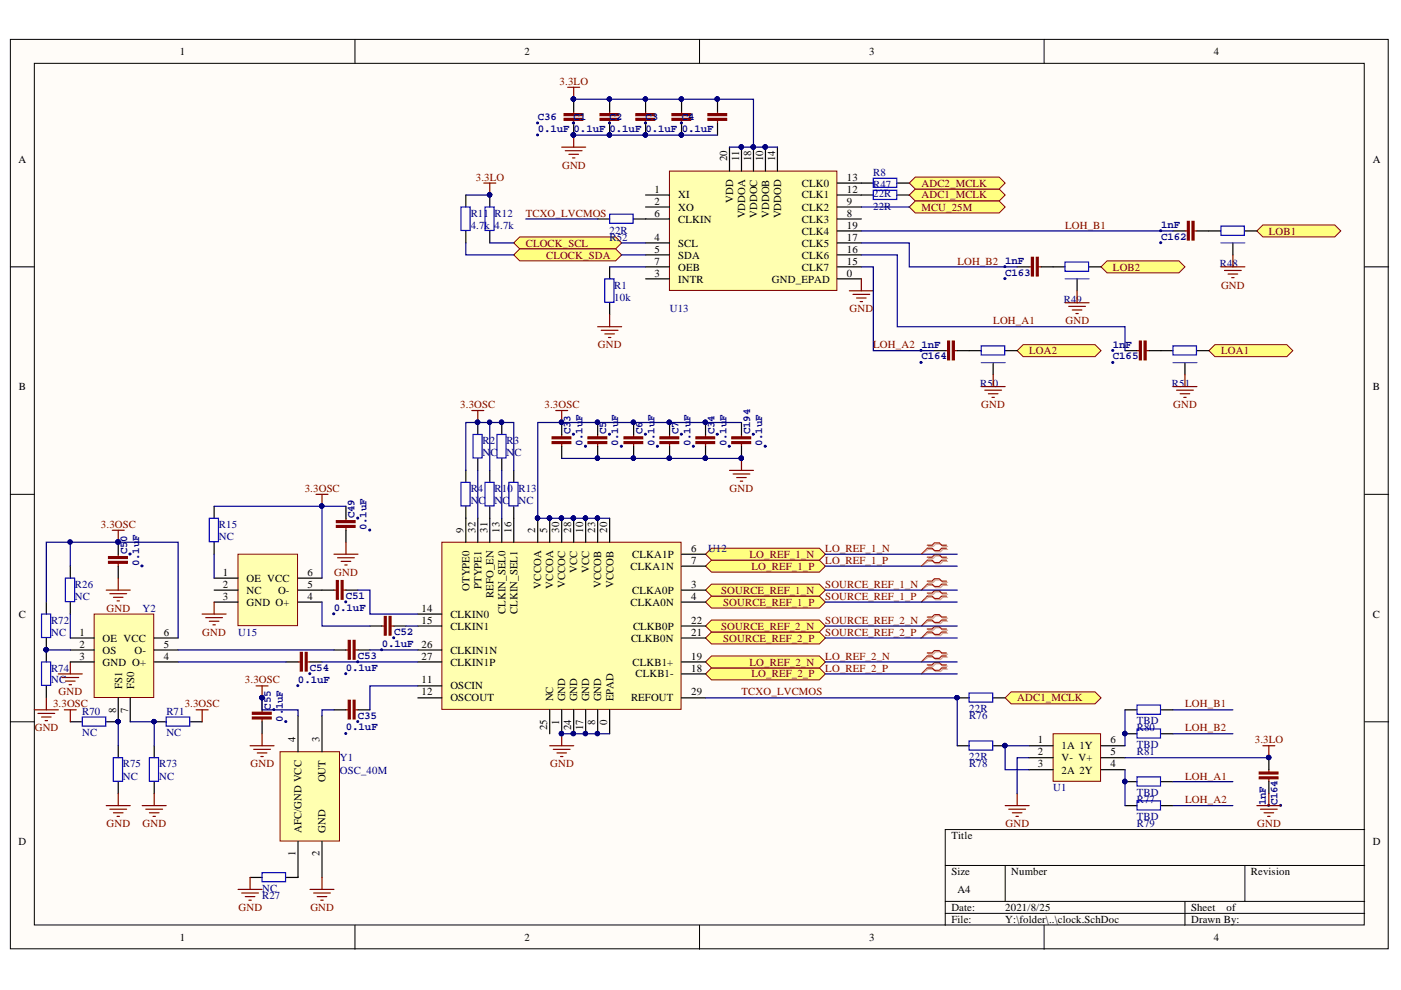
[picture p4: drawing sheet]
<svg xmlns="http://www.w3.org/2000/svg" width="297mm" height="210mm" viewBox="0 0 297 210" stroke-linecap="round" stroke-linejoin="round" font-family="sans-serif">
<defs><g id="words">
<g font-size="2.3">
<text x="38.1" y="11.7">1</text>
<text x="111.2" y="11.7">2</text>
<text x="184.3" y="11.7">3</text>
<text x="257.4" y="11.7">4</text>
<text x="3.9" y="34.5">A</text>
<text x="154.2" y="34.2" transform="rotate(-90 154.2 34.2)">20</text>
<text x="156.7" y="34.2" transform="rotate(-90 156.7 34.2)">11</text>
<text x="159.2" y="34.2" transform="rotate(-90 159.2 34.2)">18</text>
<text x="161.8" y="34.2" transform="rotate(-90 161.8 34.2)">10</text>
<text x="164.3" y="34.2" transform="rotate(-90 164.3 34.2)">14</text>
<text x="291.1" y="34.5">A</text>
<text x="138.8" y="40.8">1</text>
<text x="170" y="39.5">CLK0</text>
<text x="179.5" y="40.8">12</text>
<text x="179.5" y="38.3">13</text>
<text x="138.8" y="43.4">2</text>
<text x="138.8" y="46">6</text>
<text x="143.8" y="42.1">XI</text>
<text x="143.8" y="44.7">XO</text>
<text x="143.8" y="47.2">CLKIN</text>
<text x="155.4" y="43" transform="rotate(-90 155.4 43)">VDD</text>
<text x="158" y="46.3" transform="rotate(-90 158 46.3)">VDDOA</text>
<text x="160.5" y="46.2" transform="rotate(-90 160.5 46.2)">VDDOC</text>
<text x="163.1" y="46.2" transform="rotate(-90 163.1 46.2)">VDDOB</text>
<text x="165.6" y="46.3" transform="rotate(-90 165.6 46.3)">VDDOD</text>
<text x="170" y="47.2">CLK3</text>
<text x="170" y="44.7">CLK2</text>
<text x="170" y="42.1">CLK1</text>
<text x="179.5" y="46">8</text>
<text x="179.5" y="43.4">9</text>
<text x="138.8" y="51">4</text>
<text x="138.8" y="53.6">5</text>
<text x="143.8" y="52.3">SCL</text>
<text x="170" y="52.3">CLK5</text>
<text x="170" y="49.8">CLK4</text>
<text x="179.5" y="53.6">16</text>
<text x="179.5" y="51">17</text>
<text x="179.5" y="48.5">19</text>
<text x="138.8" y="58.6">3</text>
<text x="138.8" y="56.1">7</text>
<text x="143.8" y="59.9">INTR</text>
<text x="143.8" y="54.8">SDA</text>
<text x="143.8" y="57.4">OEB</text>
<text x="163.6" y="59.9">GND_EPAD</text>
<text x="170" y="57.4">CLK7</text>
<text x="170" y="54.8">CLK6</text>
<text x="179.5" y="56.1">15</text>
<text x="179.5" y="58.6">0</text>
<text x="4" y="82.7">B</text>
<text x="291.1" y="82.7">B</text>
<text x="98.3" y="113" transform="rotate(-90 98.3 113)">9</text>
<text x="100.8" y="113" transform="rotate(-90 100.8 113)">32</text>
<text x="103.3" y="113" transform="rotate(-90 103.3 113)">31</text>
<text x="105.9" y="113" transform="rotate(-90 105.9 113)">13</text>
<text x="108.4" y="113" transform="rotate(-90 108.4 113)">16</text>
<text x="113.5" y="113" transform="rotate(-90 113.5 113)">2</text>
<text x="116" y="113" transform="rotate(-90 116 113)">5</text>
<text x="118.6" y="113" transform="rotate(-90 118.6 113)">30</text>
<text x="121.1" y="113" transform="rotate(-90 121.1 113)">28</text>
<text x="123.6" y="113" transform="rotate(-90 123.6 113)">10</text>
<text x="126.2" y="113" transform="rotate(-90 126.2 113)">23</text>
<text x="128.7" y="113" transform="rotate(-90 128.7 113)">20</text>
<text x="134" y="118.3">CLKA1P</text>
<text x="146.6" y="117">6</text>
<text x="146.6" y="119.6">7</text>
<text x="47.3" y="122.1">1</text>
<text x="47.3" y="124.6">2</text>
<text x="52.3" y="123.4">OE VCC</text>
<text x="52.3" y="125.9">NC</text>
<text x="58.9" y="125.9">O-</text>
<text x="65.2" y="124.6">5</text>
<text x="65.2" y="122.1">6</text>
<text x="99.5" y="125.3" transform="rotate(-90 99.5 125.3)">OTYPE0</text>
<text x="102.1" y="124.9" transform="rotate(-90 102.1 124.9)">PTYPE1</text>
<text x="114.8" y="124.8" transform="rotate(-90 114.8 124.8)">VCCOA</text>
<text x="117.3" y="124.8" transform="rotate(-90 117.3 124.8)">VCCOA</text>
<text x="119.8" y="124.6" transform="rotate(-90 119.8 124.6)">VCCOC</text>
<text x="122.4" y="121.4" transform="rotate(-90 122.4 121.4)">VCC</text>
<text x="124.9" y="121.4" transform="rotate(-90 124.9 121.4)">VCC</text>
<text x="127.5" y="124.6" transform="rotate(-90 127.5 124.6)">VCCOB</text>
<text x="130.1" y="124.6" transform="rotate(-90 130.1 124.6)">VCCOB</text>
<text x="133.7" y="120.8">CLKA1N</text>
<text x="134" y="125.9">CLKA0P</text>
<text x="146.6" y="124.6">3</text>
<text x="4" y="131">C</text>
<text x="47.3" y="127.2">3</text>
<text x="52.3" y="128.4">GND O+</text>
<text x="65.2" y="127.2">4</text>
<text x="89.4" y="129.7">14</text>
<text x="95.5" y="131">CLKIN0</text>
<text x="104.6" y="126.8" transform="rotate(-90 104.6 126.8)">REFO_EN</text>
<text x="107.2" y="130.1" transform="rotate(-90 107.2 130.1)">CLKIN_SEL0</text>
<text x="109.7" y="130.1" transform="rotate(-90 109.7 130.1)">CLKIN_SEL1</text>
<text x="133.7" y="128.4">CLKA0N</text>
<text x="146.6" y="127.2">4</text>
<text x="291.1" y="131">C</text>
<text x="16.8" y="134.8">1</text>
<text x="16.8" y="137.3">2</text>
<text x="21.7" y="136">OE VCC</text>
<text x="34.8" y="137.3">5</text>
<text x="34.8" y="134.8">6</text>
<text x="89.4" y="132.2">15</text>
<text x="89.4" y="137.3">26</text>
<text x="95.5" y="133.5">CLKIN1</text>
<text x="133.8" y="136">CLKB0N</text>
<text x="134.2" y="133.5">CLKB0P</text>
<text x="146.6" y="134.8">21</text>
<text x="146.6" y="132.2">22</text>
<text x="16.8" y="139.8">3</text>
<text x="21.7" y="138.6">OS</text>
<text x="21.7" y="141.1">GND O+</text>
<text x="28.5" y="138.6">O-</text>
<text x="34.8" y="139.8">4</text>
<text x="89.4" y="139.8">27</text>
<text x="95.5" y="138.6">CLKIN1N</text>
<text x="95.5" y="141.1">CLKIN1P</text>
<text x="134.1" y="141.1">CLKB1+</text>
<text x="134.7" y="143.6">CLKB1-</text>
<text x="146.6" y="142.4">18</text>
<text x="146.6" y="139.8">19</text>
<text x="25.9" y="146.2" transform="rotate(-90 25.9 146.2)">FS1</text>
<text x="28.4" y="146.2" transform="rotate(-90 28.4 146.2)">FS0</text>
<text x="89.4" y="144.9">11</text>
<text x="89.4" y="147.4">12</text>
<text x="95.5" y="146.2">OSCIN</text>
<text x="95.5" y="148.7">OSCOUT</text>
<text x="117.3" y="148.7" transform="rotate(-90 117.3 148.7)">NC</text>
<text x="119.8" y="148.7" transform="rotate(-90 119.8 148.7)">GND</text>
<text x="122.4" y="148.7" transform="rotate(-90 122.4 148.7)">GND</text>
<text x="124.9" y="148.7" transform="rotate(-90 124.9 148.7)">GND</text>
<text x="127.5" y="148.7" transform="rotate(-90 127.5 148.7)">GND</text>
<text x="130.1" y="148.7" transform="rotate(-90 130.1 148.7)">EPAD</text>
<text x="133.8" y="148.7">REFOUT</text>
<text x="146.6" y="147.4">29</text>
<text x="24.6" y="151.2" transform="rotate(-90 24.6 151.2)">8</text>
<text x="27.1" y="151.2" transform="rotate(-90 27.1 151.2)">7</text>
<text x="116" y="154.8" transform="rotate(-90 116 154.8)">25</text>
<text x="118.6" y="153.7" transform="rotate(-90 118.6 153.7)">1</text>
<text x="121.1" y="154.8" transform="rotate(-90 121.1 154.8)">24</text>
<text x="123.6" y="154.8" transform="rotate(-90 123.6 154.8)">17</text>
<text x="126.2" y="153.7" transform="rotate(-90 126.2 153.7)">8</text>
<text x="128.7" y="153.7" transform="rotate(-90 128.7 153.7)">0</text>
<text x="62.7" y="157.3" transform="rotate(-90 62.7 157.3)">4</text>
<text x="67.7" y="157.3" transform="rotate(-90 67.7 157.3)">3</text>
<text x="220.1" y="157.6">1</text>
<text x="220.1" y="160.1">2</text>
<text x="225" y="158.9">1A 1Y</text>
<text x="225" y="161.4">V- V+</text>
<text x="235.4" y="160.1">5</text>
<text x="235.4" y="157.6">6</text>
<text x="69" y="165.9" transform="rotate(-90 69 165.9)">OUT</text>
<text x="220.1" y="162.7">3</text>
<text x="225" y="164">2A 2Y</text>
<text x="235.4" y="162.7">4</text>
<text x="3.9" y="179.2">D</text>
<text x="63.9" y="176.7" transform="rotate(-90 63.9 176.7)">AFC/GND VCC</text>
<text x="69" y="176.7" transform="rotate(-90 69 176.7)">GND</text>
<text x="201.7" y="177.9">Title</text>
<text x="291.1" y="179.2">D</text>
<text x="62.7" y="181.6" transform="rotate(-90 62.7 181.6)">1</text>
<text x="67.7" y="181.6" transform="rotate(-90 67.7 181.6)">2</text>
<text x="201.7" y="185.6">Size</text>
<text x="214.4" y="185.6">Number</text>
<text x="265.2" y="185.6">Revision</text>
<text x="203" y="189.4">A4</text>
<text x="201.7" y="193.2">Date:</text>
<text x="201.7" y="195.7">File:</text>
<text x="213.1" y="193.2">2021/8/25</text>
<text x="213.1" y="195.7">Y:\folder\..\clock.SchDoc</text>
<text x="252.5" y="193.2">Sheet</text>
<text x="252.5" y="195.7">Drawn By:</text>
<text x="260.1" y="193.2">of</text>
<text x="38.1" y="199.5">1</text>
<text x="111.2" y="199.5">2</text>
<text x="184.3" y="199.5">3</text>
<text x="257.4" y="199.5">4</text>
</g>
<g font-size="2.3" fill="#800000">
<text x="118.7" y="18">3.3LO</text>
<text x="119.2" y="35.7">GND</text>
<text x="100.9" y="38.3">3.3LO</text>
<text x="195.4" y="39.5">ADC2_MCLK</text>
<text x="111.5" y="46">TCXO_LVCMOS</text>
<text x="195.4" y="42.1">ADC1_MCLK</text>
<text x="195.4" y="44.7">MCU_25M</text>
<text x="111.5" y="52.3">CLOCK_SCL</text>
<text x="225.8" y="48.5">LOH_B1</text>
<text x="269" y="49.8">LOB1</text>
<text x="115.8" y="54.8">CLOCK_SDA</text>
<text x="203" y="56.1">LOH_B2</text>
<text x="236" y="57.4">LOB2</text>
<text x="258.9" y="61.2">GND</text>
<text x="180.1" y="66.2">GND</text>
<text x="210.6" y="68.8">LOH_A1</text>
<text x="225.9" y="68.8">GND</text>
<text x="126.8" y="73.9">GND</text>
<text x="185.1" y="73.9">LOH_A2</text>
<text x="218.2" y="75.1">LOA2</text>
<text x="258.9" y="75.1">LOA1</text>
<text x="97.6" y="86.5">3.3OSC</text>
<text x="115.4" y="86.5">3.3OSC</text>
<text x="208" y="86.5">GND</text>
<text x="248.7" y="86.5">GND</text>
<text x="64.6" y="104.4">3.3OSC</text>
<text x="154.7" y="104.4">GND</text>
<text x="21.4" y="112">3.3OSC</text>
<text x="158.9" y="118.3">LO_REF_1_N</text>
<text x="175" y="119.6">LO_REF_1_P</text>
<text x="175" y="117">LO_REF_1_N</text>
<text x="70.9" y="122.1">GND</text>
<text x="152.9" y="125.9">SOURCE_REF_1_N</text>
<text x="159.3" y="120.8">LO_REF_1_P</text>
<text x="175" y="124.6">SOURCE_REF_1_N</text>
<text x="22.6" y="129.7">GND</text>
<text x="153.3" y="128.4">SOURCE_REF_1_P</text>
<text x="175" y="127.2">SOURCE_REF_1_P</text>
<text x="42.9" y="134.8">GND</text>
<text x="152.9" y="133.5">SOURCE_REF_2_N</text>
<text x="153.3" y="136">SOURCE_REF_2_P</text>
<text x="175" y="134.8">SOURCE_REF_2_P</text>
<text x="175" y="132.2">SOURCE_REF_2_N</text>
<text x="158.9" y="141.1">LO_REF_2_N</text>
<text x="159.3" y="143.6">LO_REF_2_P</text>
<text x="175" y="142.4">LO_REF_2_P</text>
<text x="175" y="139.8">LO_REF_2_N</text>
<text x="11.2" y="150">3.3OSC</text>
<text x="12.4" y="147.4">GND</text>
<text x="39.2" y="150">3.3OSC</text>
<text x="51.9" y="144.9">3.3OSC</text>
<text x="157.2" y="147.4">TCXO_LVCMOS</text>
<text x="215.7" y="148.7">ADC1_MCLK</text>
<text x="251.3" y="150">LOH_B1</text>
<text x="7.4" y="155.1">GND</text>
<text x="251.3" y="155.1">LOH_B2</text>
<text x="266.1" y="157.6">3.3LO</text>
<text x="53.1" y="162.7">GND</text>
<text x="116.6" y="162.7">GND</text>
<text x="251.3" y="165.3">LOH_A1</text>
<text x="251.3" y="170.3">LOH_A2</text>
<text x="22.6" y="175.4">GND</text>
<text x="30.2" y="175.4">GND</text>
<text x="213.2" y="175.4">GND</text>
<text x="266.6" y="175.4">GND</text>
<text x="50.6" y="193.2">GND</text>
<text x="65.8" y="193.2">GND</text>
</g>
<g font-size="2.3" fill="#000080">
<text x="114" y="25.4">C36</text>
<text x="114" y="28">0.1uF 0.1uF 0.1uF 0.1uF</text>
<text x="121.6" y="25.4">C1</text>
<text x="129.2" y="25.4">C2</text>
<text x="136.8" y="25.4">C3</text>
<text x="144.5" y="25.4">C4</text>
<text x="144.5" y="28">0.1uF</text>
<text x="185.1" y="39.8">R47</text>
<text x="185.1" y="37.3">R8</text>
<text x="185.1" y="41.8">22R</text>
<text x="99.8" y="46">R11</text>
<text x="104.9" y="46">R12</text>
<text x="185.1" y="44.4">22R</text>
<text x="99.8" y="48.5">4.7k</text>
<text x="104.9" y="48.5">4.7k</text>
<text x="129.2" y="51">R52</text>
<text x="129.2" y="49.5">22R</text>
<text x="246.2" y="50.9">C162</text>
<text x="246.2" y="48.3">1nF</text>
<text x="213.1" y="58.5">C163</text>
<text x="213.1" y="55.9">1nF</text>
<text x="258.6" y="56.6">R48</text>
<text x="130.2" y="61.2">R1</text>
<text x="130.2" y="63.7">10k</text>
<text x="225.6" y="64.2">R49</text>
<text x="142" y="66.2">U13</text>
<text x="195.4" y="76.2">C164</text>
<text x="195.4" y="73.7">1nF</text>
<text x="236" y="76.2">C165</text>
<text x="236" y="73.7">1nF</text>
<text x="207.8" y="82">R50</text>
<text x="248.5" y="82">R51</text>
<text x="120.9" y="89.4" transform="rotate(-90 120.9 89.4)">3</text>
<text x="123.5" y="89.3" transform="rotate(-90 123.5 89.3)">F</text>
<text x="131.1" y="89.3" transform="rotate(-90 131.1 89.3)">F</text>
<text x="138.8" y="89.3" transform="rotate(-90 138.8 89.3)">F</text>
<text x="146.4" y="89.3" transform="rotate(-90 146.4 89.3)">F</text>
<text x="151.5" y="89.4" transform="rotate(-90 151.5 89.4)">4</text>
<text x="154" y="89.3" transform="rotate(-90 154 89.3)">F</text>
<text x="102.3" y="94.1">R2</text>
<text x="107.4" y="94.1">R3</text>
<text x="120.9" y="92.1" transform="rotate(-90 120.9 92.1)">C3</text>
<text x="123.5" y="94.6" transform="rotate(-90 123.5 94.6)">0.1u</text>
<text x="128.5" y="92.1" transform="rotate(-90 128.5 92.1)">C5</text>
<text x="131.1" y="94.6" transform="rotate(-90 131.1 94.6)">0.1u</text>
<text x="136.2" y="92.1" transform="rotate(-90 136.2 92.1)">C6</text>
<text x="138.8" y="94.6" transform="rotate(-90 138.8 94.6)">0.1u</text>
<text x="143.9" y="92.1" transform="rotate(-90 143.9 92.1)">C7</text>
<text x="146.4" y="94.6" transform="rotate(-90 146.4 94.6)">0.1u</text>
<text x="151.5" y="92.1" transform="rotate(-90 151.5 92.1)">C3</text>
<text x="154" y="94.6" transform="rotate(-90 154 94.6)">0.1u</text>
<text x="159.1" y="92.1" transform="rotate(-90 159.1 92.1)">C194</text>
<text x="161.6" y="94.6" transform="rotate(-90 161.6 94.6)">0.1uF</text>
<text x="102.3" y="96.7">N</text>
<text x="104" y="96.7">C</text>
<text x="107.4" y="96.7">N</text>
<text x="109.1" y="96.7">C</text>
<text x="99.8" y="104.4">R4</text>
<text x="99.8" y="106.9">N</text>
<text x="101.5" y="106.9">C</text>
<text x="104.9" y="104.4">R10</text>
<text x="104.9" y="106.9">N</text>
<text x="106.6" y="106.9">C</text>
<text x="109.9" y="104.4">R13</text>
<text x="109.9" y="106.9">NC</text>
<text x="46.4" y="112">R15</text>
<text x="75.2" y="109.8" transform="rotate(-90 75.2 109.8)">C49</text>
<text x="77.7" y="112.5" transform="rotate(-90 77.7 112.5)">0.1uF</text>
<text x="27" y="117.5" transform="rotate(-90 27 117.5)">C5</text>
<text x="27" y="114.8" transform="rotate(-90 27 114.8)">0</text>
<text x="29.5" y="114.7" transform="rotate(-90 29.5 114.7)">F</text>
<text x="46.4" y="114.5">NC</text>
<text x="150.1" y="117">U12</text>
<text x="15.9" y="124.6">R26</text>
<text x="29.5" y="120.1" transform="rotate(-90 29.5 120.1)">0.1u</text>
<text x="15.9" y="127.2">NC</text>
<text x="30.2" y="129.7">Y2</text>
<text x="70.8" y="129.5">0.1uF</text>
<text x="73.3" y="127">C51</text>
<text x="10.8" y="132.2">R72</text>
<text x="10.8" y="134.8">NC</text>
<text x="50.5" y="134.8">U15</text>
<text x="80.9" y="137.1">0.1uF</text>
<text x="83.6" y="134.6">C52</text>
<text x="10.8" y="142.4">R74</text>
<text x="65.7" y="142.2">C54</text>
<text x="73.3" y="142.2">0.1uF</text>
<text x="75.9" y="139.7">C53</text>
<text x="10.8" y="144.9">NC</text>
<text x="63.2" y="144.7">0.1uF</text>
<text x="17.4" y="151.5">R70</text>
<text x="35.3" y="151.5">R71</text>
<text x="57.4" y="150.5" transform="rotate(-90 57.4 150.5)">C55</text>
<text x="60" y="153" transform="rotate(-90 60 153)">0.</text>
<text x="60" y="150.3" transform="rotate(-90 60 150.3)">1uF</text>
<text x="73.3" y="154.9">0.1uF</text>
<text x="75.9" y="152.3">C35</text>
<text x="205.5" y="152.5">R76</text>
<text x="205.5" y="151">22R</text>
<text x="241" y="155.1">R80</text>
<text x="241" y="153.5">TBD</text>
<text x="17.4" y="156.1">NC</text>
<text x="35.3" y="156.1">NC</text>
<text x="72.1" y="161.4">Y1</text>
<text x="205.5" y="161.1">22R</text>
<text x="241" y="160.1">R81</text>
<text x="241" y="158.6">TBD</text>
<text x="26" y="162.7">R75</text>
<text x="26" y="165.3">NC</text>
<text x="33.7" y="162.7">R73</text>
<text x="33.7" y="165.3">NC</text>
<text x="72.1" y="164">OSC_40M</text>
<text x="205.5" y="162.7">R78</text>
<text x="223.3" y="167.8">U1</text>
<text x="241" y="170.3">R77</text>
<text x="241" y="168.8">TBD</text>
<text x="241" y="173.9">TBD</text>
<text x="268.3" y="170.8" transform="rotate(-90 268.3 170.8)">1nF</text>
<text x="270.9" y="170.8" transform="rotate(-90 270.9 170.8)">C164</text>
<text x="241" y="175.4">R79</text>
<text x="55.6" y="190.6">R27</text>
<text x="55.6" y="189.1">NC</text>
</g>
</g></defs>
<g fill="#fffcf8" stroke="#000" stroke-width=".21">
<path d="M2.2 8.4h292.1v192.8h-292.1z"/>
<path d="M7.3 13.4h281.9v182.7h-281.9z"/>
</g>
<g fill="none" stroke="#000" stroke-width=".21">
<path d="M75.3 8.4v5M148.3 8.4v5M221.4 8.4v5M2.2 56.6h5.1M289.3 56.6h5.1M2.2 104.8h5.1M289.3 104.8h5.1M2.2 153h5.1M289.3 153h5.1M289.3 175.9h-88.9v20.3M75.3 196.2v5.1M148.3 196.2v5.1"/>
<path d="M200.4 183.5h88.9M200.4 191.1h88.9M200.4 193.7h88.9M213.1 183.5v7.6M221.4 196.2v5.1M251.2 191.1v5.1M263.9 183.5v7.6"/>
</g>
<path d="M59.4 159.4h12.6v18.9h-12.6z" fill="#ffffb0" stroke="#800000" stroke-width=".21"/>
<path d="M55.6 148v2.5M55.6 153v2.6M63.2 151.8v7.6M68.3 151.8v7.6M70.8 150.5h2.6M75.9 150.5h2.5M63.2 178.4v7.6M68.3 178.4v7.6" fill="none" stroke="#000" stroke-width=".25"/>
<g fill="none" stroke="#800000" stroke-width=".25">
<path d="M53 158.1h5.1M53.8 158.9h3.5M54.3 145.4h2.5M54.5 159.6h2.1M55.6 145.4v2.6M55.6 150.5v.5M55.6 152.5v.5M55.6 155.6v2.5M73.4 150.5h.5M75.4 150.5h.5M55.3 160.4h.5M65.7 188.6h5.1"/>
<path d="M66.5 189.3h3.5M67.3 190.1h2M68 190.9h.5M68.3 186v2.6"/>
</g>
<g fill="#800000" stroke="#800000" stroke-width=".25">
<path d="M53.5 151h4v.4h-4z"/>
<path d="M53.5 152h4v.4h-4z"/>
<path d="M74.9 148.5h.4v3.9h-.4z"/>
<path d="M73.8 148.5h.5v3.9h-.5z"/>
</g>
<g fill="#000080" stroke="#000080" stroke-width=".21">
<circle cx="55.5" cy="147.9" r=".46"/>
<circle cx="58.1" cy="150.5" r=".2"/>
<circle cx="60.6" cy="153" r=".21"/>
<circle cx="75.8" cy="153" r=".2"/>
<circle cx="73.3" cy="155.5" r=".2"/>
</g>
<g fill="#ffff80" stroke="#800000" stroke-width=".21">
<path d="M108.9 51.5l1.3-1.3h20.3l1.3 1.3-1.3 1.3h-20.3z" fill-rule="evenodd"/>
<path d="M108.9 54l1.3-1.2h20.3l1.3 1.2-1.3 1.3h-20.3z" fill-rule="evenodd"/>
</g>
<path d="M126.7 46.4h2.6M134.3 46.4h2.6" fill="none" stroke="#000" stroke-width=".25"/>
<path d="M129.3 45.4h4.9v1.9h-4.9z" fill="none" stroke="#00f" stroke-width=".25"/>
<g fill="#ffff80" stroke="#800000" stroke-width=".21">
<path d="M149.6 127.7l1.3-1.3h22.8l1.3 1.3-1.3 1.2h-22.8z" fill-rule="evenodd"/>
<path d="M149.6 125.1l1.3-1.3h22.8l1.3 1.3-1.3 1.3h-22.8z" fill-rule="evenodd"/>
<path d="M149.6 135.3l1.3-1.3h22.8l1.3 1.3-1.3 1.2h-22.8z" fill-rule="evenodd"/>
<path d="M149.6 132.7l1.3-1.2h22.8l1.3 1.2-1.3 1.3h-22.8z" fill-rule="evenodd"/>
<path d="M149.6 120l1.3-1.2h22.8l1.3 1.2-1.3 1.3h-22.8z" fill-rule="evenodd"/>
<path d="M149.6 117.5l1.3-1.3h22.8l1.3 1.3-1.3 1.3h-22.8z" fill-rule="evenodd"/>
<path d="M149.6 142.9l1.3-1.3h22.8l1.3 1.3-1.3 1.3h-22.8z" fill-rule="evenodd"/>
<path d="M149.6 140.3l1.3-1.2h22.8l1.3 1.2-1.3 1.3h-22.8z" fill-rule="evenodd"/>
</g>
<path d="M141.9 36.3h35.5v25.3h-35.5z" fill="#ffffb0" stroke="#800000" stroke-width=".21"/>
<g fill="none" stroke="#000" stroke-width=".25">
<path d="M154.7 31.2v5.1M157.2 31.2v5.1M159.8 31.2v5.1M162.3 31.2v5.1M164.8 31.2v5.1M177.5 38.8h5.1M136.9 41.4h5.1M136.9 43.9h5.1M136.9 59.1h5.1M136.9 51.5h5.1M136.9 54h5.1M136.9 46.4h5.1"/>
<path d="M136.9 56.6h5.1M177.5 41.4h5.1M177.5 43.9h5.1M177.5 59.1h5.1M177.5 51.5h5.1M177.5 54h5.1M177.5 46.4h5.1M177.5 56.6h5.1M177.5 49h5.1"/>
</g>
<g fill="#000080" stroke="#000080" stroke-width=".21">
<circle cx="162.2" cy="31.2" r=".47"/>
<circle cx="157.2" cy="31.2" r=".46"/>
<circle cx="159.7" cy="31.2" r=".46"/>
</g>
<path d="M93.7 115h50.7v35.4h-50.7z" fill="#ffffb0" stroke="#800000" stroke-width=".21"/>
<g fill="none" stroke="#000" stroke-width=".25">
<path d="M98.8 109.9v5.1M101.3 109.9v5.1M103.8 109.9v5.1M106.4 109.9v5.1M108.9 109.9v5.1M114 109.9v5.1M116.6 109.9v5.1M119.1 109.9v5.1M121.6 109.9v5.1M124.2 109.9v5.1M126.7 109.9v5.1M129.3 109.9v5.1"/>
<path d="M144.5 117.5h5.1M88.6 130.2h5.1M88.6 132.7h5.1M88.6 137.8h5.1M144.5 125.1h5.1M144.5 127.7h5.1M144.5 120h5.1M144.5 132.7h5.1M144.5 135.3h5.1M88.6 145.4h5.1M88.6 148h5.1M88.6 140.3h5.1"/>
<path d="M116.6 150.5v5.1M119.1 150.5v5.1M121.6 150.5v5.1M124.2 150.5v5.1M126.7 150.5v5.1M129.3 150.5v5.1M144.5 148h5.1M144.5 142.9h5.1M144.5 140.3h5.1"/>
</g>
<g fill="#000080" stroke="#000080" stroke-width=".21">
<circle cx="119" cy="155.5" r=".46"/>
<circle cx="114" cy="109.8" r=".46"/>
<circle cx="116.5" cy="109.8" r=".46"/>
<circle cx="126.7" cy="155.5" r=".46"/>
<circle cx="124.1" cy="109.8" r=".46"/>
<circle cx="124.1" cy="155.5" r=".46"/>
<circle cx="126.7" cy="109.8" r=".46"/>
<circle cx="121.6" cy="155.5" r=".46"/>
<circle cx="121.6" cy="109.8" r=".47"/>
<circle cx="119" cy="109.8" r=".46"/>
</g>
<path d="M50.5 117.5h12.6v15.2h-12.6z" fill="#ffffb0" stroke="#800000" stroke-width=".21"/>
<g fill="none" stroke="#000" stroke-width=".25">
<path d="M121.6 21v2.6M121.6 26.1v2.6M98.8 99.7v2.6M101.3 89.6v2.5M101.3 97.2v2.5M103.8 99.7v2.6M106.4 89.6v2.5M106.4 97.2v2.5M108.9 99.7v2.6M119.1 89.6v2.5M119.1 94.7v2.5M126.7 89.6v2.5"/>
<path d="M126.7 94.7v2.5M134.3 89.6v2.5M134.3 94.7v2.5M142 89.6v2.5M142 94.7v2.5M149.6 89.6v2.5M149.6 94.7v2.5M25.1 115v2.5M45.4 107.3v2.6M45.4 115v2.5M73.4 107.3v2.6M73.4 112.4v2.6"/>
<path d="M98.8 107.3v2.6M103.8 107.3v2.6M108.9 107.3v2.6M14.9 120v2.6M14.9 127.7v2.5M25.1 120v2.6M45.4 122.6h5.1M45.4 125.1h5.1M45.4 127.7h5.1M63.2 122.6h5.1M63.2 125.1h7.6M63.2 127.7h5.1"/>
<path d="M70.8 137.8h2.6M73.4 125.1h2.5M75.9 137.8h2.5M78.4 132.7h2.6M83.5 132.7h2.6M60.6 140.3h2.6M65.7 140.3h2.6M53 186h2.6M60.6 186h2.6"/>
</g>
<g fill="none" stroke="#800000" stroke-width=".25">
<path d="M120.4 18.5h2.5M121.6 18.5v2.5M119.1 31.2h5.1M119.9 32h3.5M120.6 32.7h2M121.4 33.5h.5M121.6 23.6v.5M121.6 25.6v.5M121.6 28.7v2.5M182.6 59.1v2.6M180.1 61.7h5.1M180.8 62.4h3.6"/>
<path d="M181.6 63.2h2M182.4 63.9h.5M119.1 92.1v.5M119.1 94.1v.6M126.7 92.1v.5M126.7 94.1v.6M134.3 92.1v.5M134.3 94.1v.6M142 92.1v.5M142 94.1v.6M149.6 92.1v.5M149.6 94.1v.6"/>
<path d="M154.7 99.7h5.1M157.2 97.2v2.5M23.8 112.4h2.5M25.1 112.4v2.6M25.1 117.5v.5M25.1 119.5v.5M67 104.8h2.5M68.3 104.8v2.5M70.8 117.5h5.1M71.6 118.3h3.5M72.3 119h2.1M73.1 119.8h.5"/>
<path d="M73.4 109.9v.5M73.4 111.9v.5M73.4 115v2.5M155.4 100.5h3.6M156.2 101.3h2M157 102h.5M22.5 125.1h5.1M23.3 125.9h3.5M24.1 126.6h2M24.8 127.4h.5M25.1 122.6v2.5M42.9 130.2h5"/>
<path d="M43.6 131h3.6M44.4 131.7h2M45.1 132.5h.6M45.4 127.7v2.5M70.8 125.1h.5M72.8 125.1h.6M73.4 137.8h.5M75.4 137.8h.5M81 132.7h.5M83 132.7h.5M12.4 142.9h5M13.1 143.6h3.6"/>
<path d="M13.9 144.4h2M14.7 145.2h.5M14.9 140.3v2.6M63.2 140.3h.5M65.2 140.3h.5M116.6 158.1h5M117.3 158.9h3.6M118.1 159.6h2M119.1 155.6v2.5M118.8 160.4h.5M50.5 188.6h5.1M51.2 189.3h3.6"/>
<path d="M52 190.1h2M52.8 190.9h.5M53 186v2.6"/>
</g>
<g fill="#800000" stroke="#800000" stroke-width=".25">
<path d="M72.3 123.1h.4v3.9h-.4z"/>
<path d="M71.3 123.1h.4v3.9h-.4z"/>
<path d="M82.5 130.7h.4v4h-.4z"/>
<path d="M81.5 130.7h.4v4h-.4z"/>
<path d="M74.9 135.8h.4v4h-.4z"/>
<path d="M73.8 135.8h.5v4h-.5z"/>
<path d="M64.7 138.3h.4v4h-.4z"/>
<path d="M63.7 138.3h.4v4h-.4z"/>
<path d="M71.3 110.4h4v.4h-4z"/>
<path d="M71.3 111.4h4v.4h-4z"/>
<path d="M23 118h4v.4h-4z"/>
<path d="M23 119h4v.4h-4z"/>
<path d="M117.1 92.6h3.9v.4h-3.9z"/>
<path d="M117.1 93.6h3.9v.4h-3.9z"/>
<path d="M124.7 92.6h3.9v.4h-3.9z"/>
<path d="M124.7 93.6h3.9v.4h-3.9z"/>
<path d="M132.3 92.6h4v.4h-4z"/>
<path d="M132.3 93.6h4v.4h-4z"/>
<path d="M139.9 92.6h4v.4h-4z"/>
<path d="M139.9 93.6h4v.4h-4z"/>
<path d="M147.6 92.6h3.9v.4h-3.9z"/>
<path d="M147.6 93.6h3.9v.4h-3.9z"/>
<path d="M119.6 24.1h4v.4h-4z"/>
<path d="M119.6 25.1h4v.4h-4z"/>
</g>
<g fill="#000080" stroke="#000080" stroke-width=".21">
<circle cx="73.3" cy="127.6" r=".2"/>
<circle cx="70.8" cy="130.1" r=".21"/>
<circle cx="83.5" cy="135.2" r=".2"/>
<circle cx="80.9" cy="137.8" r=".21"/>
<circle cx="75.8" cy="140.3" r=".21"/>
<circle cx="73.3" cy="142.8" r=".2"/>
<circle cx="65.7" cy="142.8" r=".2"/>
<circle cx="63.1" cy="145.4" r=".2"/>
<circle cx="75.8" cy="109.9" r=".21"/>
<circle cx="78.4" cy="112.4" r=".2"/>
<circle cx="25" cy="114.9" r=".46"/>
<circle cx="27.5" cy="117.5" r=".22"/>
<circle cx="30.1" cy="120" r=".21"/>
<circle cx="68.2" cy="107.3" r=".46"/>
<circle cx="101.2" cy="89.5" r=".46"/>
<circle cx="106.3" cy="89.5" r=".46"/>
<circle cx="119" cy="155.5" r=".46"/>
<circle cx="119" cy="89.5" r=".46"/>
<circle cx="121.6" cy="92.1" r=".21"/>
<circle cx="124.1" cy="94.6" r=".21"/>
<circle cx="126.7" cy="97.1" r=".46"/>
<circle cx="126.7" cy="89.5" r=".46"/>
<circle cx="129.2" cy="92.1" r=".2"/>
<circle cx="131.7" cy="94.6" r=".22"/>
<circle cx="134.3" cy="97.1" r=".46"/>
<circle cx="134.3" cy="89.5" r=".46"/>
<circle cx="136.8" cy="92.1" r=".2"/>
<circle cx="139.4" cy="94.6" r=".21"/>
<circle cx="141.9" cy="97.1" r=".46"/>
<circle cx="141.9" cy="89.5" r=".46"/>
<circle cx="144.5" cy="92.1" r=".2"/>
<circle cx="147" cy="94.6" r=".21"/>
<circle cx="149.5" cy="97.1" r=".46"/>
<circle cx="149.5" cy="89.5" r=".46"/>
<circle cx="152.1" cy="92.1" r=".21"/>
<circle cx="154.6" cy="94.6" r=".22"/>
<circle cx="157.2" cy="97.1" r=".46"/>
<circle cx="121.6" cy="28.6" r=".46"/>
<circle cx="121.6" cy="21" r=".46"/>
<circle cx="114" cy="26.1" r=".2"/>
<circle cx="114" cy="28.6" r=".2"/>
</g>
<path d="M100.3 92.1h1.9v5h-1.9zM105.4 92.1h1.9v5h-1.9zM44.4 109.9h1.9v5h-1.9zM97.7 102.3h2v4.9h-2zM102.8 102.3h2v4.9h-2zM107.9 102.3h1.9v4.9h-1.9zM13.9 122.6h1.9v5h-1.9zM55.6 185h4.9v2h-4.9z" fill="none" stroke="#00f" stroke-width=".25"/>
<path d="M192.8 41.4l1.3-1.3h17.7l1.3 1.3-1.3 1.2h-17.7z" fill-rule="evenodd" fill="#ffff80" stroke="#800000" stroke-width=".21"/>
<path d="M182.6 41.4h2.6M190.2 41.4h2.6" fill="none" stroke="#000" stroke-width=".25"/>
<path d="M185.1 40.3h5v2h-5z" fill="none" stroke="#00f" stroke-width=".25"/>
<g fill="#ffff80" stroke="#800000" stroke-width=".21">
<path d="M192.8 43.9l1.3-1.3h17.7l1.3 1.3-1.3 1.3h-17.7z" fill-rule="evenodd"/>
<path d="M256.3 74.3l1.3-1.2h15.2l1.3 1.2-1.3 1.3h-15.2z" fill-rule="evenodd"/>
<path d="M215.7 74.3l1.2-1.2h15.3l1.2 1.2-1.2 1.3h-15.3z" fill-rule="evenodd"/>
<path d="M266.5 49l1.2-1.3h15.3l1.3 1.3-1.3 1.2h-15.3z" fill-rule="evenodd"/>
<path d="M233.4 56.6l1.3-1.3h15.3l1.2 1.3-1.2 1.2h-15.3z" fill-rule="evenodd"/>
</g>
<g fill="none" stroke="#800000" stroke-width=".25">
<path d="M102.6 38.8h2.5M103.8 38.8v2.6M129.3 23.6v.5M129.3 25.6v.5M136.9 23.6v.5M136.9 25.6v.5M144.5 23.6v.5M144.5 25.6v.5M152.1 23.6v.5M152.1 25.6v.5M218.2 56.6h.5M220.2 56.6h.5"/>
<path d="M251.2 49h.5M253.3 49h.5M258.9 56.6h5M259.6 57.3h3.6M260.4 58.1h2M261.1 58.9h.6M261.4 54v2.6M126.7 69.3h5.1M127.5 70h3.5M128.2 70.8h2.1M129 71.6h.5M129.3 66.7v2.6"/>
<path d="M200.4 74.3h.5M202.4 74.3h.5M210.6 79.4v2.6M225.8 64.2h5.1M226.6 65h3.5M227.3 65.7h2.1M228.1 66.5h.5M228.4 61.7v2.5M241.1 74.3h.5M243.1 74.3h.5M251.2 79.4v2.6M208 82h5.1"/>
<path d="M208.8 82.7h3.6M209.6 83.5h2M210.3 84.2h.5M248.7 82h5.1M249.5 82.7h3.5M250.2 83.5h2M251 84.2h.5"/>
</g>
<g fill="#800000" stroke="#800000" stroke-width=".25">
<path d="M127.2 24.1h4v.4h-4z"/>
<path d="M127.2 25.1h4v.4h-4z"/>
<path d="M134.8 24.1h4v.4h-4z"/>
<path d="M134.8 25.1h4v.4h-4z"/>
<path d="M142.5 24.1h3.9v.4h-3.9z"/>
<path d="M142.5 25.1h3.9v.4h-3.9z"/>
<path d="M150.1 24.1h4v.4h-4z"/>
<path d="M150.1 25.1h4v.4h-4z"/>
<path d="M219.7 54.5h.4v4h-.4z"/>
<path d="M218.7 54.5h.4v4h-.4z"/>
<path d="M252.7 46.9h.5v4h-.5z"/>
<path d="M251.7 46.9h.4v4h-.4z"/>
<path d="M242.6 72.3h.4v4h-.4z"/>
<path d="M241.6 72.3h.4v4h-.4z"/>
<path d="M201.9 72.3h.4v4h-.4z"/>
<path d="M200.9 72.3h.4v4h-.4z"/>
</g>
<g fill="none" stroke="#000" stroke-width=".25">
<path d="M129.3 21v2.6M129.3 26.1v2.6M136.9 21v2.6M136.9 26.1v2.6M144.5 21v2.6M144.5 26.1v2.6M152.1 21v2.6M152.1 26.1v2.6M182.6 38.8h2.6M190.2 38.8h2.6M98.8 41.4v2.5M98.8 49v2.5"/>
<path d="M103.8 41.4v2.5M103.8 49v2.5M129.3 56.6v2.5M215.7 56.6h2.5M220.7 56.6h5.1M228.4 59.1v2.6M230.9 56.6h2.5M248.7 49h2.5M253.8 49h5.1M261.4 51.5v2.5M263.9 49h2.6M129.3 64.2v2.5"/>
<path d="M197.9 74.3h2.5M202.9 74.3h5.1M210.6 76.9v2.5M213.1 74.3h2.6M238.5 74.3h2.6M243.6 74.3h5.1M251.2 76.9v2.5M253.8 74.3h2.5"/>
</g>
<g fill="#000080" stroke="#000080" stroke-width=".21">
<circle cx="129.2" cy="28.6" r=".46"/>
<circle cx="129.2" cy="21" r=".46"/>
<circle cx="121.6" cy="26.1" r=".21"/>
<circle cx="121.6" cy="28.6" r=".21"/>
<circle cx="121.6" cy="28.6" r=".46"/>
<circle cx="136.8" cy="28.6" r=".46"/>
<circle cx="136.8" cy="21" r=".46"/>
<circle cx="129.2" cy="26.1" r=".2"/>
<circle cx="129.2" cy="28.6" r=".2"/>
<circle cx="144.5" cy="28.6" r=".46"/>
<circle cx="144.5" cy="21" r=".46"/>
<circle cx="136.8" cy="26.1" r=".2"/>
<circle cx="136.8" cy="28.6" r=".2"/>
<circle cx="152.1" cy="21" r=".46"/>
<circle cx="144.5" cy="26.1" r=".2"/>
<circle cx="144.5" cy="28.6" r=".2"/>
<circle cx="103.8" cy="41.3" r=".46"/>
<circle cx="213.1" cy="59.1" r=".21"/>
<circle cx="213.1" cy="56.5" r=".21"/>
<circle cx="246.1" cy="51.4" r=".21"/>
<circle cx="246.1" cy="48.9" r=".21"/>
<circle cx="235.9" cy="76.8" r=".22"/>
<circle cx="235.9" cy="74.3" r=".21"/>
<circle cx="195.3" cy="76.8" r=".22"/>
<circle cx="195.3" cy="74.3" r=".21"/>
</g>
<path d="M185.1 37.8h5v1.9h-5zM97.7 43.9h2v5h-2zM102.8 43.9h2v5h-2zM128.2 59.1h2v5h-2zM225.8 55.6h5v1.9h-5zM258.9 48h4.9v1.9h-4.9zM208 73.3h5v2h-5zM248.7 73.3h5v2h-5z" fill="none" stroke="#00f" stroke-width=".25"/>
<path d="M225.8 59.1h5.1M258.9 51.5h5M208 76.9h5.1M248.7 76.9h5.1" fill="none" stroke="#0075ad" stroke-width=".25"/>
<path d="M192.8 38.8l1.3-1.3h17.7l1.3 1.3-1.3 1.3h-17.7z" fill-rule="evenodd" fill="#ffff80" stroke="#800000" stroke-width=".21"/>
<path d="M100 87h2.6M101.3 87v2.6M117.8 87h2.6M119.1 87v2.6M157.2 92.1v.5M157.2 94.1v.6" fill="none" stroke="#800000" stroke-width=".25"/>
<g fill="#800000" stroke="#800000" stroke-width=".25">
<path d="M155.2 92.6h3.9v.4h-3.9z"/>
<path d="M155.2 93.6h3.9v.4h-3.9z"/>
</g>
<path d="M157.2 89.6v2.5M157.2 94.7v2.5" fill="none" stroke="#000" stroke-width=".25"/>
<g fill="#000080" stroke="#000080" stroke-width=".21">
<circle cx="157.2" cy="97.1" r=".46"/>
<circle cx="159.7" cy="92.1" r=".2"/>
<circle cx="162.2" cy="94.6" r=".22"/>
<circle cx="101.2" cy="89.5" r=".46"/>
<circle cx="119" cy="89.5" r=".46"/>
</g>
<g fill="none" stroke="#d0a19e" stroke-width=".25">
<path d="M196.9 115.9h1l.5-.6h1l.5 .6h1M196.9 116.5h1l.5 .5h1l.5-.5h1M196.9 118.4h1l.5-.5h1l.5 .5h1M196.9 119h1l.5 .5h1l.5-.5h1M196.9 123.5h1l.5-.5h1l.5 .5h1M196.9 124.1h1l.5 .5h1l.5-.5h1M196.9 126h1l.5-.5h1l.5 .5h1M196.9 126.6h1l.5 .5h1l.5-.5h1M196.9 133.6h1l.5-.5h1l.5 .5h1M196.9 134.3h1l.5 .5h1l.5-.5h1M196.9 131.1h1l.5-.5h1l.5 .5h1M196.9 131.7h1l.5 .5h1l.5-.5h1"/>
<path d="M196.9 138.7h1l.5-.5h1l.5 .5h1M196.9 139.3h1l.5 .5h1l.5-.5h1M196.9 141.2h1l.5-.5h1l.5 .5h1M196.9 141.9h1l.5 .5h1l.5-.5h1"/>
</g>
<path d="M196.9 116.5l-1.6 1M196.9 119l-1.6 1M196.9 124.1l-1.6 1M196.9 126.6l-1.6 1.1M196.9 134.3l-1.6 1M196.9 131.7l-1.6 1M196.9 139.3l-1.6 1M196.9 141.9l-1.6 1" fill="none" stroke="#d0a19e" stroke-width=".21"/>
<g fill="none" stroke="#f00" stroke-width=".25">
<path d="M196.6 115.6h1l.5-.5h1l.5 .5h1.1M196.6 116.2h1l.5 .5h1l.5-.5h1.1M196.6 118.1h1l.5-.5h1l.5 .5h1.1M196.6 118.8h1l.5 .5h1l.5-.5h1.1M196.6 123.2h1l.5-.5h1l.5 .5h1.1M196.6 123.8h1l.5 .6h1l.5-.6h1.1M196.6 125.8h1l.5-.6h1l.5 .6h1.1M196.6 126.4h1l.5 .5h1l.5-.5h1.1M196.6 133.4h1l.5-.5h1l.5 .5h1.1M196.6 134h1l.5 .5h1l.5-.5h1.1M196.6 130.8h1l.5-.5h1l.5 .5h1.1M196.6 131.5h1l.5 .5h1l.5-.5h1.1"/>
<path d="M196.6 138.4h1l.5-.5h1l.5 .5h1.1M196.6 139.1h1l.5 .5h1l.5-.5h1.1M196.6 141h1l.5-.5h1l.5 .5h1.1M196.6 141.6h1l.5 .5h1l.5-.5h1.1"/>
</g>
<path d="M196.6 116.2l-1.3 1.3M196.6 118.8l-1.3 1.2M196.6 123.8l-1.3 1.3M196.6 126.4l-1.3 1.3M196.6 134l-1.3 1.3M196.6 131.5l-1.3 1.2M196.6 139.1l-1.3 1.2M196.6 141.6l-1.3 1.3" fill="none" stroke="#f00" stroke-width=".21"/>
<path d="M20 130.2h12.6v17.7h-12.6z" fill="#ffffb0" stroke="#800000" stroke-width=".21"/>
<g fill="none" stroke="#000" stroke-width=".25">
<path d="M9.8 127.7v2.5M9.8 135.3v5M14.9 135.3h5.1M14.9 137.8h5.1M32.7 135.3h5.1M32.7 137.8h5.1M9.8 145.4v2.6M14.9 140.3h5.1M14.9 153h2.5M25.1 148v5h-2.6M25.1 158.1v2.6M27.6 148v5"/>
<path d="M32.7 140.3h5.1M32.7 153h2.5M32.7 158.1v2.6M40.3 153h2.6M202.9 148h2.6M202.9 158.1h2.6M210.6 148h2.5M210.6 158.1h2.5M25.1 165.7v2.6M32.7 165.7v2.6"/>
</g>
<g fill="#000080" stroke="#000080" stroke-width=".21">
<circle cx="25" cy="153" r=".46"/>
<circle cx="32.6" cy="153" r=".46"/>
<circle cx="9.8" cy="137.8" r=".46"/>
<circle cx="202.9" cy="147.9" r=".46"/>
<circle cx="213.1" cy="158.1" r=".47"/>
</g>
<path d="M8.8 130.2h1.9v5h-1.9zM8.8 140.3h1.9v5h-1.9zM17.4 152h5v2h-5zM35.2 152h5v2h-5zM205.5 146.9h5v2h-5zM205.5 157.1h5v2h-5zM24 160.7h2v5h-2zM31.7 160.7h1.9v5h-1.9z" fill="none" stroke="#00f" stroke-width=".25"/>
<g fill="none" stroke="#800000" stroke-width=".25">
<path d="M7.3 150.5h5.1M8 151.3h3.6M8.8 152h2M9.6 152.8h.5M9.8 148v2.5M13.6 150.5h2.6M14.9 150.5v2.5M41.6 150.5h2.5M42.9 150.5v2.5M22.5 170.8h5.1M23.3 171.6h3.5M24.1 172.3h2"/>
<path d="M24.8 173.1h.5M25.1 168.3v2.5M30.2 170.8h5M30.9 171.6h3.6M31.7 172.3h2M32.4 173.1h.5M32.7 168.3v2.5"/>
</g>
<path d="M213.1 148l1.3-1.3h17.8l1.2 1.3-1.2 1.2h-17.8z" fill-rule="evenodd" fill="#ffff80" stroke="#800000" stroke-width=".21"/>
<path d="M238.5 150.5h2.6M238.5 155.6h2.6M246.1 150.5h2.6M246.1 155.6h2.6M238.5 165.7h2.6M238.5 170.8h2.6M246.1 165.7h2.6M246.1 170.8h2.6" fill="none" stroke="#000" stroke-width=".25"/>
<g fill="#000080" stroke="#000080" stroke-width=".21">
<circle cx="238.5" cy="165.7" r=".46"/>
<circle cx="238.5" cy="155.5" r=".46"/>
<circle cx="55.5" cy="147.9" r=".46"/>
<circle cx="68.2" cy="107.3" r=".46"/>
<circle cx="25" cy="114.9" r=".46"/>
<circle cx="14.9" cy="114.9" r=".46"/>
<circle cx="119" cy="155.5" r=".46"/>
<circle cx="121.6" cy="155.5" r=".46"/>
<circle cx="124.1" cy="155.5" r=".46"/>
<circle cx="126.7" cy="155.5" r=".46"/>
<circle cx="103.8" cy="89.5" r=".46"/>
<circle cx="106.3" cy="89.5" r=".46"/>
<circle cx="101.2" cy="89.5" r=".46"/>
<circle cx="126.7" cy="97.1" r=".46"/>
<circle cx="134.3" cy="97.1" r=".46"/>
<circle cx="141.9" cy="97.1" r=".46"/>
<circle cx="149.5" cy="97.1" r=".46"/>
<circle cx="121.6" cy="28.6" r=".46"/>
<circle cx="129.2" cy="28.6" r=".46"/>
<circle cx="136.8" cy="28.6" r=".46"/>
<circle cx="144.5" cy="28.6" r=".46"/>
<circle cx="157.2" cy="31.2" r=".46"/>
<circle cx="159.7" cy="31.2" r=".46"/>
<circle cx="162.2" cy="31.2" r=".47"/>
<circle cx="121.6" cy="21" r=".46"/>
<circle cx="129.2" cy="21" r=".46"/>
<circle cx="136.8" cy="21" r=".46"/>
<circle cx="144.5" cy="21" r=".46"/>
<circle cx="152.1" cy="21" r=".46"/>
<circle cx="103.8" cy="41.3" r=".46"/>
<circle cx="126.7" cy="109.8" r=".46"/>
<circle cx="124.1" cy="109.8" r=".46"/>
<circle cx="121.6" cy="109.8" r=".47"/>
<circle cx="119" cy="109.8" r=".46"/>
<circle cx="116.5" cy="109.8" r=".46"/>
<circle cx="114" cy="109.8" r=".46"/>
<circle cx="119" cy="89.5" r=".46"/>
<circle cx="126.7" cy="89.5" r=".46"/>
<circle cx="134.3" cy="89.5" r=".46"/>
<circle cx="141.9" cy="89.5" r=".46"/>
<circle cx="149.5" cy="89.5" r=".46"/>
<circle cx="157.2" cy="97.1" r=".46"/>
<circle cx="25" cy="153" r=".46"/>
<circle cx="32.6" cy="153" r=".46"/>
<circle cx="9.8" cy="137.8" r=".46"/>
<circle cx="202.9" cy="147.9" r=".46"/>
</g>
<path d="M241.1 149.5h4.9v1.9h-4.9zM241.1 154.6h4.9v1.9h-4.9zM241.1 164.7h4.9v2h-4.9zM241.1 169.8h4.9v1.9h-4.9z" fill="none" stroke="#00f" stroke-width=".25"/>
<g fill="none" stroke="#000080" stroke-width=".25">
<path d="M121.6 28.7h30.5M121.6 21h38.2v10.2M154.7 31.2h10.1M98.8 51.5v2.5h10.1M98.8 41.4h5M103.8 51.5h5.1M111.5 46.4h15.2M129.3 56.6h7.6M131.8 51.5h5.1M131.8 54h5.1M182.6 56.6h2.6v17.7h12.7M182.6 54h7.6v15.3h48.3v5"/>
<path d="M182.6 51.5h10.2v5.1h22.9M182.6 43.9h10.2M182.6 49h66.1M98.8 99.7v-10.1h10.1v10.1M101.3 99.7v10.2M103.8 89.6v10.1M106.4 99.7v10.2M119.1 97.2h38.1M157.2 89.6h-43.2v20.3h15.3M14.9 115h-5.1v12.7M45.4 117.5v5.1M45.4 107.3h22.9"/>
<path d="M73.4 107.3h-5.1v15.3M175 117.5h27.9M9.8 137.8h5.1M14.9 120v-5h22.9v20.3M14.9 130.2v5.1M37.8 137.8h33M68.3 127.7v5h10.1M75.9 125.1h2.5v5.1h10.2M78.4 137.8h10.2M86.1 132.7h2.5M175 132.7h27.9M175 120h27.9"/>
<path d="M175 125.1h27.9M175 127.7h27.9M175 135.3h27.9M25.1 153v5.1M27.6 153h5.1v5.1M37.8 140.3h22.8M55.6 148v2.5h7.6v1.3M68.3 140.3h20.3M70.8 150.5h-2.5v1.3M88.6 145.4h-10.2v5.1M119.1 155.6h10.2M149.6 148h53.3v10.1"/>
<path d="M175 140.3h27.9M175 142.9h27.9M248.7 150.5h12.7M248.7 155.6h12.7M248.7 165.7h12.7M248.7 170.8h12.7"/>
</g>
<path d="M223.3 155.6h10v10.1h-10z" fill="#ffffb0" stroke="#800000" stroke-width=".21"/>
<path d="M218.2 158.1h5.1M233.4 158.1h5.1M218.2 160.7h5.1M218.2 163.2h5.1M233.4 160.7h5.1M233.4 163.2h5.1M269 160.7v2.5M269 165.7v2.6" fill="none" stroke="#000" stroke-width=".25"/>
<path d="M218.2 158.1h-5.1v5.1h5.1M238.5 150.5v7.6M218.2 160.7h-2.5v7.6M238.5 163.2v7.6M238.5 160.7h30.5" fill="none" stroke="#000080" stroke-width=".25"/>
<g fill="#000080" stroke="#000080" stroke-width=".21">
<circle cx="238.5" cy="165.7" r=".46"/>
<circle cx="238.5" cy="155.5" r=".46"/>
<circle cx="213.1" cy="158.1" r=".47"/>
<circle cx="269" cy="160.6" r=".46"/>
<circle cx="271.5" cy="170.8" r=".2"/>
<circle cx="269" cy="170.8" r=".2"/>
</g>
<g fill="none" stroke="#800000" stroke-width=".25">
<path d="M267.7 158.1h2.6M269 158.1v2.6M213.1 170.8h5.1M213.9 171.6h3.5M214.6 172.3h2.1M215.4 173.1h.5M215.7 168.3v2.5M266.5 170.8h5.1M267.2 171.6h3.6M268 172.3h2M268.8 173.1h.5M269 163.2v.5"/>
<path d="M269 165.2v.5M269 168.3v2.5"/>
</g>
<g fill="#800000" stroke="#800000" stroke-width=".25">
<path d="M267 163.7h4v.4h-4z"/>
<path d="M267 164.7h4v.4h-4z"/>
</g>
<use href="#words"/>
</svg>
